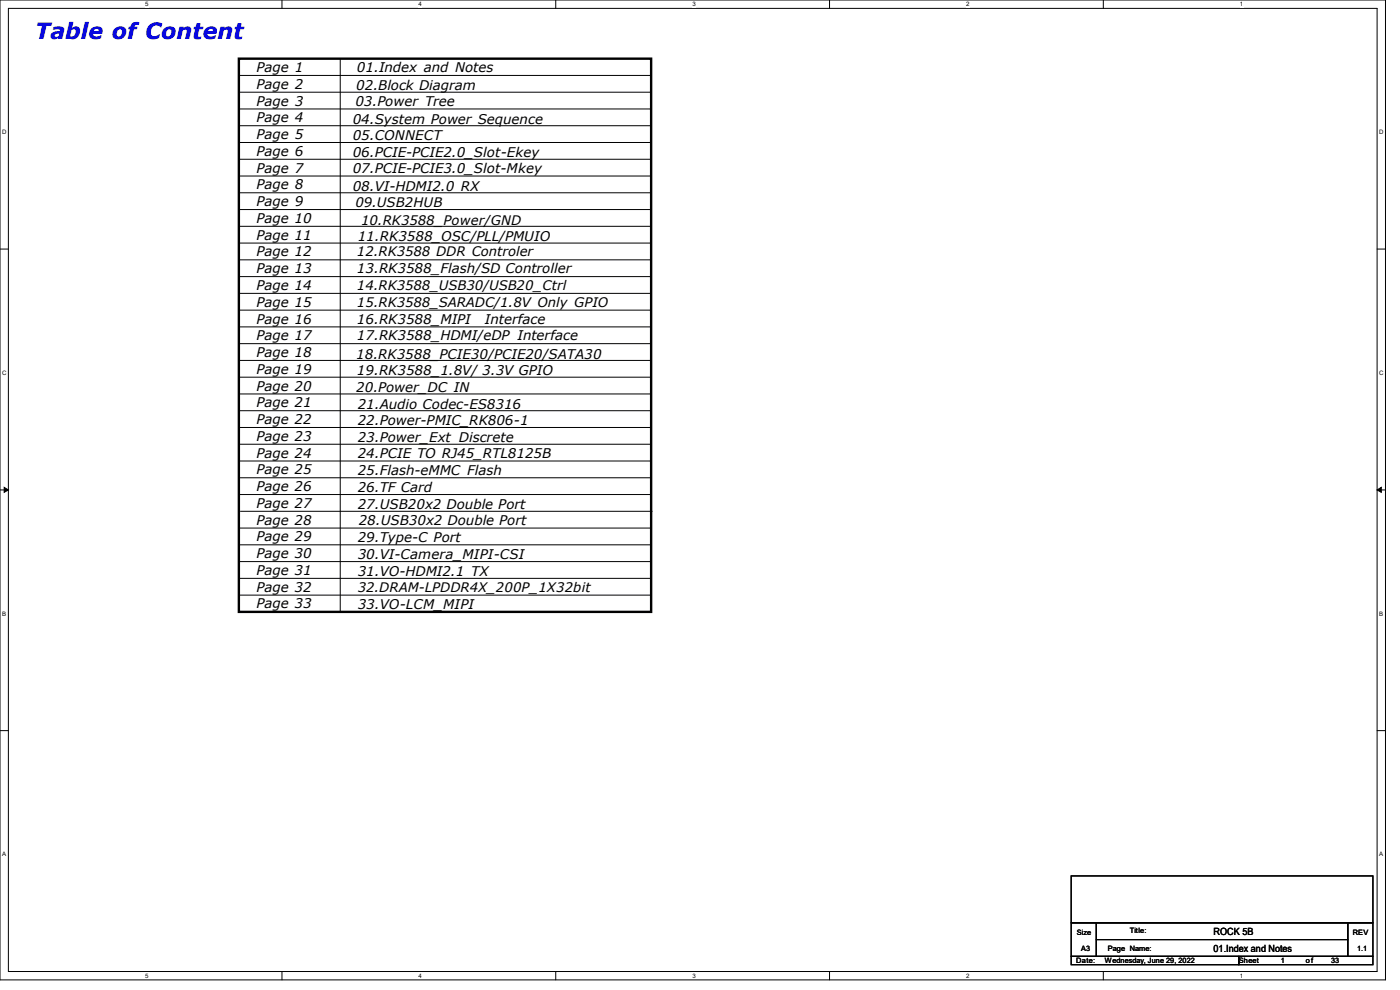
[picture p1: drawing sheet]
<svg xmlns="http://www.w3.org/2000/svg" width="297mm" height="210mm" viewBox="0 0 297 210" stroke-linecap="round" stroke-linejoin="round" font-family="sans-serif">
<defs><g id="words">
<text font-size="4.7" fill="#00f" x="7.4" y="8.3">Table of Content</text>
<g font-size="2.8">
<text x="54.4" y="15.3">Page 1</text>
<text x="75.7" y="15.3">01.Index and Notes</text>
<text x="54.4" y="18.8">Page 2</text>
<text x="54.4" y="22.4">Page 3</text>
<text x="75.4" y="22.6">03.Power Tree</text>
<text x="75.6" y="19">02.Block Diagram</text>
<text x="54.4" y="26">Page 4</text>
<text x="54.4" y="29.5">Page 5</text>
<text x="74.8" y="26.3">04.System Power Sequence</text>
<text x="74.8" y="29.7">05.CONNECT</text>
<text x="54.4" y="33.1">Page 6</text>
<text x="74.8" y="33.4">06.PCIE-PCIE2.0_Slot-Ekey</text>
<text x="54.4" y="36.6">Page 7</text>
<text x="54.4" y="40.2">Page 8</text>
<text x="74.8" y="36.8">07.PCIE-PCIE3.0_Slot-Mkey</text>
<text x="74.8" y="40.5">08.VI-HDMI2.0 RX</text>
<text x="54.4" y="43.7">Page 9</text>
<text x="54.4" y="47.3">Page 10</text>
<text x="75.4" y="43.9">09.USB2HUB</text>
<text x="76.6" y="47.8">10.RK3588_Power/GND</text>
<text x="54.4" y="50.8">Page 11</text>
<text x="75.9" y="51.2">11.RK3588_OSC/PLL/PMUIO</text>
<text x="54.4" y="54.4">Page 12</text>
<text x="54.4" y="58">Page 13</text>
<text x="75.7" y="58">13.RK3588_Flash/SD Controller</text>
<text x="75.7" y="54.4">12.RK3588 DDR Controler</text>
<text x="54.4" y="61.5">Page 14</text>
<text x="54.4" y="65.1">Page 15</text>
<text x="75.7" y="65">15.RK3588_SARADC/1.8V Only GPIO</text>
<text x="75.7" y="61.5">14.RK3588_USB30/USB20_Ctrl</text>
<text x="54.4" y="68.6">Page 16</text>
<text x="75.7" y="68.6">16.RK3588_MIPI</text>
<text x="102.9" y="68.6">Interface</text>
<text x="54.4" y="72.2">Page 17</text>
<text x="54.4" y="75.7">Page 18</text>
<text x="75.6" y="76.1">18.RK3588_PCIE30/PCIE20/SATA30</text>
<text x="75.7" y="72.2">17.RK3588_HDMI/eDP Interface</text>
<text x="54.4" y="79.3">Page 19</text>
<text x="54.4" y="82.8">Page 20</text>
<text x="75.6" y="83.2">20.Power_DC IN</text>
<text x="75.7" y="79.6">19.RK3588_1.8V/ 3.3V GPIO</text>
<text x="54.4" y="86.4">Page 21</text>
<text x="54.4" y="90">Page 22</text>
<text x="75.9" y="86.7">21.Audio Codec-ES8316</text>
<text x="54.4" y="93.5">Page 23</text>
<text x="75.9" y="90.1">22.Power-PMIC_RK806-1</text>
<text x="75.9" y="93.7">23.Power_Ext Discrete</text>
<text x="54.4" y="97.1">Page 24</text>
<text x="54.4" y="100.6">Page 25</text>
<text x="75.9" y="100.8">25.Flash-eMMC Flash</text>
<text x="75.9" y="97.2">24.PCIE TO RJ45_RTL8125B</text>
<text x="54.4" y="104.2">Page 26</text>
<text x="54.4" y="107.7">Page 27</text>
<text x="75.9" y="104.4">26.TF Card</text>
<text x="75.9" y="107.9">27.USB20x2 Double Port</text>
<text x="54.4" y="111.3">Page 28</text>
<text x="76.1" y="111.5">28.USB30x2 Double Port</text>
<text x="54.4" y="114.8">Page 29</text>
<text x="54.4" y="118.4">Page 30</text>
<text x="75.9" y="115">29.Type-C Port</text>
<text x="75.9" y="118.6">30.VI-Camera_MIPI-CSI</text>
<text x="54.4" y="122">Page 31</text>
<text x="54.4" y="125.5">Page 32</text>
<text x="75.9" y="125.6">32.DRAM-LPDDR4X_200P_1X32bit</text>
<text x="75.9" y="122.1">31.VO-HDMI2.1 TX</text>
<text x="54.4" y="129.1">Page 33</text>
<text x="75.9" y="129.2">33.VO-LCM_MIPI</text>
</g>
<g font-size="2.1">
<text x="257.5" y="202">01.Index and Notes</text>
<text x="257.5" y="198.4">ROCK 5B</text>
</g>
<g font-size="1.6">
<text x="239.7" y="197.9">Title:</text>
<text x="228.5" y="198.2">Size</text>
<text x="229.4" y="201.6">A3</text>
<text x="235" y="201.8">Page Name:</text>
<text x="287" y="198.2">REV</text>
<text x="287.9" y="201.8">1.1</text>
<text x="228.3" y="204.3">Date:</text>
<text x="234.4" y="204.3">Wednesday, June 29, 2022</text>
<text x="262.8" y="204.3">Sheet</text>
<text x="271.7" y="204.3">1</text>
<text x="277" y="204.3">o f</text>
<text x="282.4" y="204.3">33</text>
</g>
<g font-size="1.3">
<text x="30.8" y="1.3">5</text>
<text x="88.8" y="1.3">4</text>
<text x="146.9" y="1.3">3</text>
<text x="205" y="1.3">2</text>
<text x="263.1" y="1.3">1</text>
<text x=".5" y="28.4">D</text>
<text x="292.6" y="28.4">D</text>
<text x=".5" y="79.5">C</text>
<text x="292.6" y="79.5">C</text>
<text x=".5" y="130.6">B</text>
<text x="292.6" y="130.6">B</text>
<text x=".5" y="181.7">A</text>
<text x="292.6" y="181.7">A</text>
<text x="30.8" y="207.4">5</text>
<text x="88.8" y="207.4">4</text>
<text x="146.9" y="207.4">3</text>
<text x="205" y="207.4">2</text>
<text x="263.1" y="207.4">1</text>
</g>
</g></defs>
<path d="M0 0h293.9v207.9h-293.9zM1.8 1.8h290.3v204.3h-290.3z" fill="none" stroke="#000" stroke-width=".21"/>
<g fill="#fff">
<path d="M30.8 .2h.7v1.4h-.7z"/>
<path d="M30.8 206.2h.7v1.4h-.7z"/>
</g>
<path d="M59.8 0v1.8M59.8 206.1v1.8" fill="none" stroke="#000" stroke-width=".21"/>
<g fill="#fff">
<path d="M88.8 .2h.7v1.4h-.7z"/>
<path d="M88.8 206.2h.7v1.4h-.7z"/>
</g>
<path d="M117.9 0v1.8M117.9 206.1v1.8" fill="none" stroke="#000" stroke-width=".21"/>
<g fill="#fff">
<path d="M146.9 .2h.7v1.4h-.7z"/>
<path d="M146.9 206.2h.7v1.4h-.7z"/>
</g>
<path d="M176 0v1.8M176 206.1v1.8" fill="none" stroke="#000" stroke-width=".21"/>
<g fill="#fff">
<path d="M205 .2h.7v1.4h-.7z"/>
<path d="M205 206.2h.7v1.4h-.7z"/>
</g>
<path d="M234.1 0v1.8M234.1 206.1v1.8" fill="none" stroke="#000" stroke-width=".21"/>
<g fill="#fff">
<path d="M263.1 .2h.6v1.4h-.6z"/>
<path d="M263.1 206.2h.6v1.4h-.6z"/>
<path d="M.5 27.3h.9v1.4h-.9z"/>
<path d="M292.6 27.3h.9v1.4h-.9z"/>
<path d="M.5 78.4h.9v1.4h-.9z"/>
<path d="M292.6 78.4h.9v1.4h-.9z"/>
</g>
<path d="M0 52.8h1.8M292.1 52.8h1.8" fill="none" stroke="#000" stroke-width=".21"/>
<g fill="#fff">
<path d="M.5 129.5h.8v1.4h-.8z"/>
<path d="M292.6 129.5h.8v1.4h-.8z"/>
</g>
<path d="M0 103.9h1.8M292.1 103.9h1.8" fill="none" stroke="#000" stroke-width=".21"/>
<path d="M.9 103.4l.9 .5-.9 .5zM292.1 103.9l.9-.5v1z" fill="#000" stroke="#000" stroke-width=".21"/>
<g fill="#fff">
<path d="M.5 180.5h.8v1.4h-.8z"/>
<path d="M292.6 180.5h.8v1.4h-.8z"/>
</g>
<g fill="none" stroke="#000" stroke-width=".21">
<path d="M50.8 16h87.2M50.8 19.6h87.2M72.2 12.4v117.4M138 16h.1M138 19.6h.1M50.8 23.1h87.2M50.8 26.7h87.2M50.8 30.2h87.2M50.8 33.8h87.2M50.8 37.3h87.2M138 23.1h.1M138 26.7h.1"/>
<path d="M138 30.2h.1M138 33.8h.1M138 37.3h.1M50.8 40.9h87.2M50.8 44.4h87.2M50.8 48h87.2M50.8 51.6h87.2M50.8 55.1h87.2M50.8 58.7h87.2M138 40.9h.1M138 44.4h.1M138 48h.1"/>
<path d="M138 51.6h.1M138 55.1h.1M138 58.7h.1M50.8 62.2h87.2M50.8 65.8h87.2M50.8 69.3h87.2M50.8 72.9h87.2M50.8 76.5h87.2M138 62.2h.1M138 65.8h.1M138 69.3h.1M138 72.9h.1"/>
<path d="M138 76.5h.1M50.8 80h87.2M50.8 83.6h87.2M50.8 87.1h87.2M50.8 90.7h87.2M50.8 94.2h87.2M50.8 97.8h87.2M138 80h.1M138 83.6h.1M138 87.1h.1M138 90.7h.1M138 94.2h.1"/>
<path d="M138 97.8h.1M50.8 101.3h87.2M50.8 104.9h87.2M50.8 112h87.2M50.8 115.6h87.2M50.8 119.1h87.2M51 108.5h87.1M138 101.3h.1M138 104.9h.1M138 112h.1M138 115.6h.1M138 119.1h.1"/>
<path d="M138.1 108.5h.1M50.8 122.7h87.2M50.8 126.2h87.2M50.8 129.8h87.2M72.2 129.8h.1M138 122.7h.1M138 126.2h.1M138 129.8h.1M0 155h1.8M292.1 155h1.8M227.2 185.8h64.1v9.9h-64.1zM227.2 195.7h5.4v7.2h-5.4z"/>
<path d="M232.6 195.7h53.3v3.6h-53.3zM232.6 199.3h53.3v3.6h-53.3zM285.9 195.7h5.4v7.2h-5.4zM227.2 202.9h35.6v1.7h-35.6zM262.8 202.9h28.5v1.7h-28.5z"/>
</g>
<path d="M50.7 12.4h87.4v117.4h-87.4z" fill="none" stroke="#000" stroke-width=".51"/>
<use href="#words"/>
</svg>
